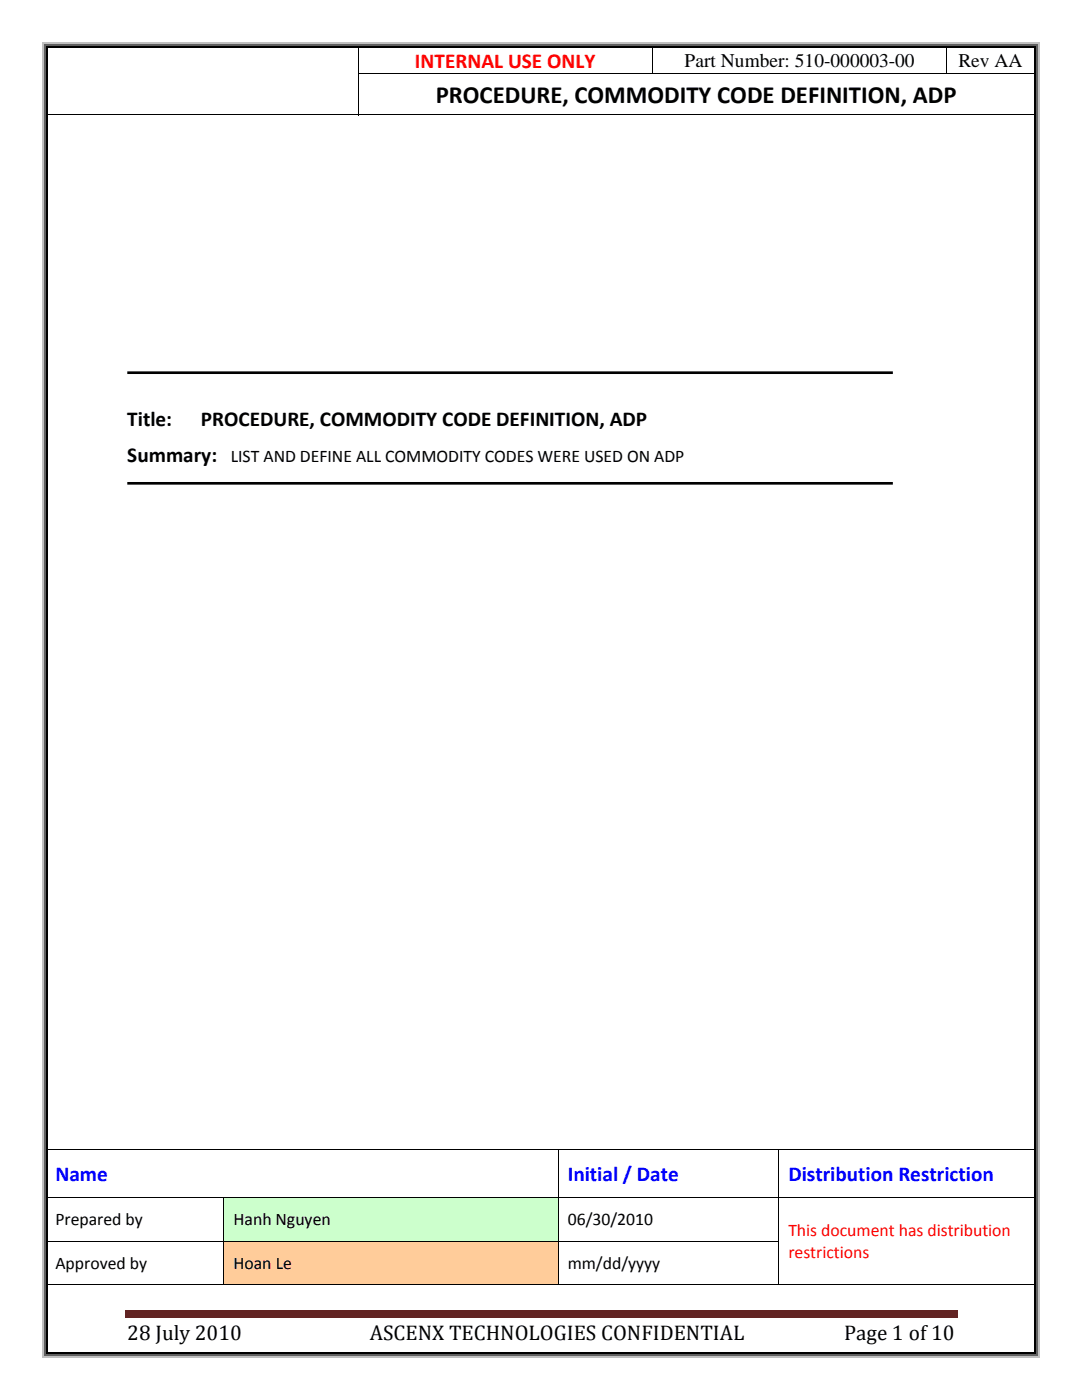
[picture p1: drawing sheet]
<svg xmlns="http://www.w3.org/2000/svg" width="216mm" height="279mm" viewBox="0 0 216 279" stroke-linecap="round" stroke-linejoin="round" font-family="sans-serif">
<defs><g id="words">
<text font-size="4.9" x="87" y="20.5">PROCEDURE, COMMODITY CODE DEFINITION, ADP</text>
<text font-size="4.2" fill="#f00" x="82.8" y="13.5">INTERNAL USE ONLY</text>
<g font-size="4.2">
<text x="25.4" y="85">Title:</text>
<text x="40.1" y="85">PROCEDURE, COMMODITY CODE DEFINITION, ADP</text>
<text x="25.4" y="92.2">Summary:</text>
<text x="25.4" y="267.4">28 July 2010</text>
<text x="73.8" y="267.4">ASCENX TECHNOLOGIES CONFIDENTIAL</text>
<text x="168.4" y="267.4">Page 1 of 10</text>
</g>
<g font-size="4.2" fill="#00f">
<text x="11" y="235.6">Name</text>
<text x="113.3" y="235.6">Initial / Date</text>
<text x="157.3" y="235.6">Distribution Restriction</text>
</g>
<g font-size="3.9">
<text x="136.6" y="13.5">Part Number: 510-000003-00</text>
<text x="191.2" y="13.5">Rev AA</text>
</g>
<g font-size="3.5">
<text x="46" y="92.2">LIST AND DEFINE ALL COMMODITY CODES WERE USED ON ADP</text>
<text x="11" y="244.5">Prepared by</text>
<text x="46.6" y="244.5">Hanh Nguyen</text>
<text x="113.3" y="244.5">06/30/2010</text>
<text x="11" y="253.2">Approved by</text>
<text x="46.6" y="253.2">Hoan Le</text>
<text x="113.3" y="253.2">mm/dd/yyyy</text>
</g>
<g font-size="3.5" fill="#f00">
<text x="157.3" y="251">restrictions</text>
<text x="157.3" y="246.7">This document has distribution</text>
</g>
</g></defs>
<path d="M71.4 14.7h135M71.4 9.5v5.2M71.4 14.8v8.2M130.2 9.5v5.2M188.9 9.5v5.2M9.5 22.9h61.9M71.5 22.9h134.9" fill="none" stroke="#000" stroke-width=".2"/>
<path d="M24.9 261.4h166.1v1.1h-166.1z" fill="#622423"/>
<path d="M24.9 262.9h166.1" fill="none" stroke="#622423" stroke-width=".25"/>
<path d="M9.1 229.3h.1v.2h-.1zM206.7 229.3h.2v.2h-.2z" fill="#000"/>
<path d="M9.1 229.5v9.4M111.4 229.5v9.4M155.4 229.5v9.4M206.7 229.4h-197.6M206.8 229.5v9.4" fill="none" stroke="#000" stroke-width=".2"/>
<g fill="#cfc">
<path d="M44.8 239.1h66.5v8.5h-66.5z"/>
<path d="M46.6 239.1h62.9v8.5h-62.9z"/>
</g>
<path d="M9.1 239h197.6M9.1 239.1v8.5M44.7 239.1v8.5M111.4 239.1v8.5M155.4 239.1v8.5M206.8 239.1v8.5" fill="none" stroke="#000" stroke-width=".2"/>
<path d="M206.7 238.9h.2v.2h-.2z" fill="#000"/>
<g fill="#ffcc9a">
<path d="M44.8 247.8h66.5v8.5h-66.5z"/>
<path d="M46.6 247.8h62.9v8.5h-62.9z"/>
</g>
<path d="M9.1 247.7h146.4M9.1 256.4h35.5M9.1 247.8v8.7M44.7 247.8v8.7M44.8 256.4h66.5M111.4 247.8v8.7M111.5 256.4h43.8M155.4 247.8v8.7M155.5 256.4h51.2M206.8 247.8v8.7" fill="none" stroke="#000" stroke-width=".2"/>
<path d="M206.7 247.6h.2v.2h-.2zM206.7 256.3h.2v.2h-.2z" fill="#000"/>
<path d="M25.4 74.4h152.8M25.4 96.5h152.8" fill="none" stroke="#000" stroke-width=".53"/>
<g fill="#c0c0c0">
<path d="M8.5 8.5h.2v1h-.2z"/>
<path d="M8.5 8.5h1v.2h-1z"/>
</g>
<g fill="#606060">
<path d="M8.7 8.7h.5v.8h-.5z"/>
<path d="M8.7 8.7h.8v.5h-.8z"/>
</g>
<path d="M9.2 9.2h.3v.3h-.3z" fill="#000"/>
<path d="M9.5 8.6h196.9" fill="none" stroke="#c0c0c0" stroke-width=".25"/>
<path d="M9.5 8.7h196.9v.5h-196.9z" fill="#606060"/>
<path d="M9.5 9.4h196.9" fill="none" stroke="#000" stroke-width=".25"/>
<g fill="#c0c0c0">
<path d="M207.2 8.5h.2v1h-.2z"/>
<path d="M206.4 8.5h1v.2h-1z"/>
</g>
<g fill="#606060">
<path d="M206.7 8.7h.5v.8h-.5z"/>
<path d="M206.4 8.7h.8v.5h-.8z"/>
</g>
<path d="M206.4 9.2h.3v.3h-.3z" fill="#000"/>
<path d="M8.6 9.5v260.4" fill="none" stroke="#c0c0c0" stroke-width=".25"/>
<path d="M8.7 9.5h.5v260.4h-.5z" fill="#606060"/>
<path d="M9.4 9.5v260.4" fill="none" stroke="#000" stroke-width=".25"/>
<path d="M207.3 9.5v260.4" fill="none" stroke="#c0c0c0" stroke-width=".25"/>
<path d="M206.7 9.5h.5v260.4h-.5z" fill="#606060"/>
<path d="M206.5 9.5v260.4" fill="none" stroke="#000" stroke-width=".25"/>
<g fill="#c0c0c0">
<path d="M8.5 269.9h.2v1h-.2z"/>
<path d="M8.5 270.7h1v.2h-1z"/>
</g>
<g fill="#606060">
<path d="M8.7 269.9h.5v.8h-.5z"/>
<path d="M8.7 270.2h.8v.5h-.8z"/>
</g>
<path d="M9.2 269.9h.3v.3h-.3z" fill="#000"/>
<path d="M9.5 270.8h196.9" fill="none" stroke="#c0c0c0" stroke-width=".25"/>
<path d="M9.5 270.2h196.9v.5h-196.9z" fill="#606060"/>
<path d="M9.5 270h196.9" fill="none" stroke="#000" stroke-width=".25"/>
<g fill="#c0c0c0">
<path d="M207.2 269.9h.2v1h-.2z"/>
<path d="M206.4 270.7h1v.2h-1z"/>
</g>
<g fill="#606060">
<path d="M206.7 269.9h.5v.8h-.5z"/>
<path d="M206.4 270.2h.8v.5h-.8z"/>
</g>
<path d="M206.4 269.9h.3v.3h-.3z" fill="#000"/>
<use href="#words"/>
</svg>
